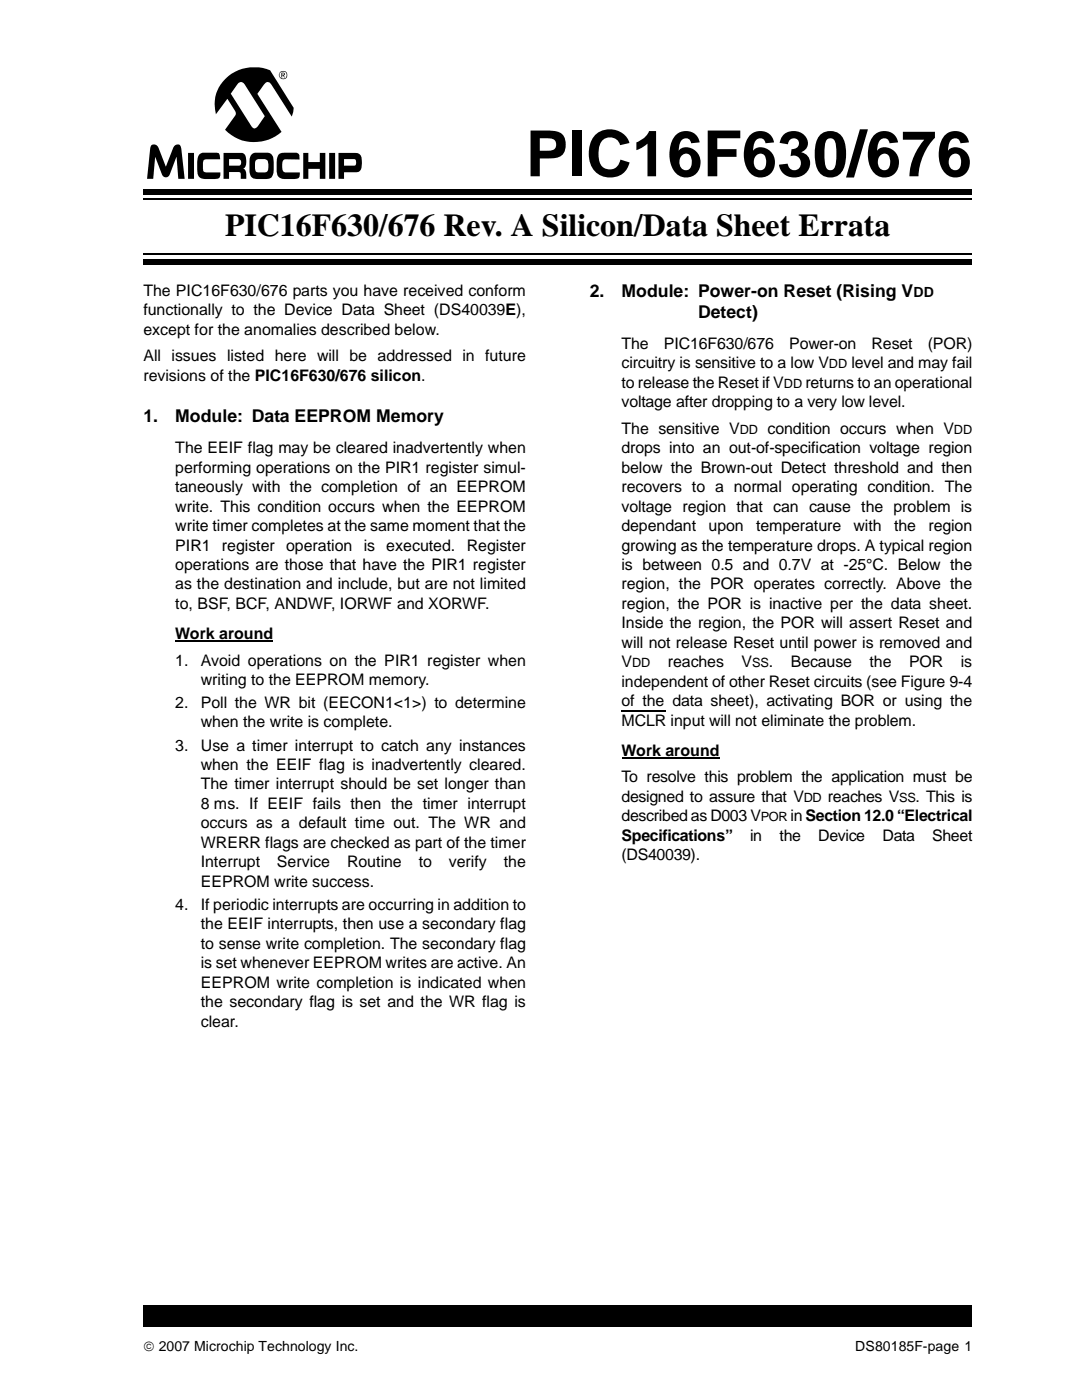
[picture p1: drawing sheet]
<svg xmlns="http://www.w3.org/2000/svg" width="216mm" height="279mm" viewBox="0 0 216 279" stroke-linecap="round" stroke-linejoin="round" font-family="sans-serif">
<defs><g id="words">
<text font-size="12.7" x="104.7" y="35.1">PIC16F630/676</text>
<text font-size="6.3" x="44.8" y="47.1">PIC16F630/676 Rev. A Silicon/Data Sheet Errata</text>
<g font-size="3.5">
<text x="117.5" y="59.1">2.</text>
<text x="123.8" y="59.1">Module: Power-on Reset (Rising V</text>
<text x="139.1" y="63.4">Detect)</text>
<text x="28.6" y="84.2">1.</text>
<text x="34.9" y="84.2">Module: Data EEPROM Memory</text>
</g>
<g font-size="3.2">
<text x="28.6" y="58.9">The PIC16F630/676 parts you have received conform</text>
<text x="28.6" y="62.8">functionally to the Device Data Sheet (DS40039E),</text>
<text x="28.6" y="66.7">except for the anomalies described below.</text>
<text x="28.6" y="72">All issues listed here will be addressed in future</text>
<text x="123.8" y="69.5">The</text>
<text x="132.2" y="69.5">PIC16F630/676</text>
<text x="157.2" y="69.5">Power-on</text>
<text x="173.6" y="69.5">Reset</text>
<text x="184.8" y="69.5">(POR)</text>
<text x="28.6" y="75.9">revisions of the PIC16F630/676 silicon.</text>
<text x="123.8" y="77.3">to release the Reset if V</text>
<text x="123.8" y="73.4">circuitry is sensitive to a low V</text>
<text x="160.4" y="77.3">returns to an operational</text>
<text x="169.6" y="73.4">level and may fail</text>
<text x="123.8" y="81.2">voltage after dropping to a very low level.</text>
<text x="123.8" y="86.4">The sensitive V</text>
<text x="152.9" y="86.4">condition occurs when V</text>
<text x="34.9" y="90.3">The EEIF flag may be cleared inadvertently when</text>
<text x="34.9" y="94.2">performing operations on the PIR1 register simul-</text>
<text x="123.8" y="90.3">drops into an out-of-specification voltage region</text>
<text x="123.8" y="94.2">below the Brown-out Detect threshold and then</text>
<text x="34.9" y="98.1">taneously with the completion of an EEPROM</text>
<text x="34.9" y="102">write. This condition occurs when the EEPROM</text>
<text x="123.8" y="98.1">recovers to a normal operating condition. The</text>
<text x="123.8" y="102">voltage region that can cause the problem is</text>
<text x="34.9" y="105.8">write timer completes at the same moment that the</text>
<text x="123.8" y="105.8">dependant</text>
<text x="141.1" y="105.8">upon</text>
<text x="150.6" y="105.8">temperature</text>
<text x="170.1" y="105.8">with</text>
<text x="178.1" y="105.8">the</text>
<text x="185" y="105.8">region</text>
<text x="34.9" y="109.7">PIR1 register</text>
<text x="34.9" y="113.6">operations are those that have the PIR1 register</text>
<text x="57" y="109.7">operation</text>
<text x="72.5" y="109.7">is executed.</text>
<text x="93" y="109.7">Register</text>
<text x="123.8" y="109.7">growing as the temperature drops. A typical region</text>
<text x="123.8" y="113.6">is between 0.5 and 0.7V at -25°C. Below the</text>
<text x="34.9" y="117.5">as the destination and include, but are not limited</text>
<text x="123.8" y="117.5">region, the POR operates correctly. Above the</text>
<text x="34.9" y="121.4">to, BSF, BCF, ANDWF, IORWF and XORWF.</text>
<text x="123.8" y="121.4">region, the POR is inactive per the data sheet.</text>
<text x="123.8" y="125.3">Inside the region, the POR will assert Reset and</text>
<text x="34.9" y="127.4">Work around</text>
<text x="123.8" y="129.1">will not release Reset until power is removed and</text>
<text x="34.9" y="132.7">1.</text>
<text x="40" y="132.7">Avoid operations on the PIR1 register when</text>
<text x="40" y="136.5">writing to the EEPROM memory.</text>
<text x="123.8" y="133">V</text>
<text x="123.8" y="136.9">independent of other Reset circuits (see Figure 9-4</text>
<text x="133.1" y="133">reaches</text>
<text x="147.7" y="133">V</text>
<text x="153.2" y="133">.</text>
<text x="157.5" y="133">Because</text>
<text x="173.2" y="133">the</text>
<text x="181.1" y="133">POR</text>
<text x="191.4" y="133">is</text>
<text x="34.9" y="141.1">2.</text>
<text x="40" y="141.1">Poll the WR bit (EECON1&lt;1&gt;) to determine</text>
<text x="123.8" y="140.8">of the data sheet), activating BOR or using the</text>
<text x="34.9" y="149.6">3.</text>
<text x="40" y="145">when the write is complete.</text>
<text x="40" y="149.6">Use a timer interrupt to catch any instances</text>
<text x="123.8" y="144.7">MCLR input will not eliminate the problem.</text>
<text x="40" y="153.5">when the EEIF flag is inadvertently cleared.</text>
<text x="123.8" y="156">To resolve this problem the application must be</text>
<text x="123.8" y="150.7">Work around</text>
<text x="40" y="157.4">The timer interrupt should be set longer than</text>
<text x="40" y="161.2">8 ms. If EEIF fails then the timer interrupt</text>
<text x="123.8" y="159.8">designed to assure that V</text>
<text x="164.9" y="159.8">reaches V</text>
<text x="182.4" y="159.8">. This is</text>
<text x="40" y="165.1">occurs as a default time out. The WR and</text>
<text x="123.8" y="163.7">described as D003 V</text>
<text x="123.8" y="167.6">Specifications”</text>
<text x="149.4" y="167.6">in</text>
<text x="155.3" y="167.6">the</text>
<text x="157.5" y="163.7">in Section 12.0 “Electrical</text>
<text x="163" y="167.6">Device</text>
<text x="175.8" y="167.6">Data</text>
<text x="185.7" y="167.6">Sheet</text>
<text x="40" y="169">WRERR flags are checked as part of the timer</text>
<text x="40" y="172.9">Interrupt</text>
<text x="55.2" y="172.9">Service</text>
<text x="69.1" y="172.9">Routine</text>
<text x="83.4" y="172.9">to</text>
<text x="89.4" y="172.9">verify</text>
<text x="100.4" y="172.9">the</text>
<text x="123.8" y="171.4">(DS40039).</text>
<text x="40" y="176.7">EEPROM write success.</text>
<text x="34.9" y="181.4">4.</text>
<text x="40" y="181.4">If periodic interrupts are occurring in addition to</text>
<text x="40" y="185.2">the EEIF interrupts, then use a secondary flag</text>
<text x="40" y="189.1">to sense write completion. The secondary flag</text>
<text x="40" y="193">is set whenever EEPROM writes are active. An</text>
<text x="40" y="196.8">EEPROM write completion is indicated when</text>
<text x="40" y="200.7">the secondary flag is set and the WR flag is</text>
<text x="40" y="204.6">clear.</text>
</g>
<g font-size="2.8">
<text x="182" y="59.1">DD</text>
<text x="28.6" y="269.2">© 2007 Microchip Technology Inc.</text>
<text x="170.4" y="269.2">DS80185F-page 1</text>
</g>
<g font-size="2.5">
<text x="156.2" y="77.3">DD</text>
<text x="165.1" y="73.4">DD</text>
<text x="147.4" y="86.4">DD</text>
<text x="190" y="86.4">DD</text>
<text x="125.9" y="133">DD</text>
<text x="149.8" y="133">SS</text>
<text x="160.1" y="159.8">DD</text>
<text x="179.1" y="159.8">SS</text>
<text x="151.6" y="163.7">POR</text>
</g>
</g></defs>
<g fill="#000">
<path d="M28.6 260.3h165.1v4.2h-165.1z"/>
<path d="M55.5 15a.85 .85 0 0 1 1.7 0 .85 .85 0 0 1-1.7 0zM67.4 30.5h3.4a1.15 1.15 0 0 1 1.3 1.3 2.36 2.36 0 0 1-.6 2.4l-3 .1v1.3h-1.1zM65.6 30.5h1.2v5.1h-1.2zM44.9 15.7a8.1 8.1 0 0 1 8.9-1.7l4.7 7.5-.4 1.7-4.4-6.7-.4-.2-.3 .2-1.7 2.2 4.8 7.6a8.2 8.2 0 0 1-11.3-.4l2.1-2.9a.86 .86 0 0 0-.1-1l-1.5-2.3-2.3 3.1a7 7 0 0 1 1.9-7.1zM60.4 30.5h1v1.8h2.3v-1.8h1.1v5.1h-1.1v-1.9h-2.3v1.9h-1zM55.5 30.9l.6-.4h3.1a.7 .7 0 0 1 .4 .8l.1 .5h-3.1a2.16 2.16 0 0 0 0 2.5l3.1 .1a.96 .96 0 0 1-1.1 1.3h-1.9a1.39 1.39 0 0 1-1.6-1.5 5.4 5.4 0 0 1 .4-3.3zM50.2 30.7l.7-.3h2.5a1.5 1.5 0 0 1 1.1 1.9 4.1 4.1 0 0 1-.4 3 3.7 3.7 0 0 1-2.8 .4 1.38 1.38 0 0 1-1.6-1.5v-2.6zM44.5 30.5h3.8a2.04 2.04 0 0 1 .4 2.9l-.2 .2a1.11 1.11 0 0 1 .6 1.2v.8h-1.1v-.9l-.2-.4h-2.2v1.3h-1.1zM39.7 30.8l.6-.4h2.8a.62 .62 0 0 1 .7 .9l.1 .5h-2.8l-.5 .1a2.95 2.95 0 0 0-.1 1.9v.3l.6 .3h2.8l-.1 .8a.79 .79 0 0 1-1 .5h-1.9a1.48 1.48 0 0 1-1.6-1.9l.1-2.3zM37.5 30.5h1.1v5.1h-1.1zM30.1 29a.94 .94 0 0 1 1.5 .5l1.4 3.7 1.5-3.7a.81 .81 0 0 1 .9-.7 .81 .81 0 0 1 .7 .8l.7 6h-1.3l-.3-4.3-1.4 3.5a.81 .81 0 0 1-.8 .5 .81 .81 0 0 1-.7-.5l-1.4-3.5-.4 4.3h-1.2l.6-6.1zM55.7 15a.71 .71 0 0 0 1.4 0 .71 .71 0 0 0-1.4 0zM68.5 31.7v1.3h2.1a.75 .75 0 0 0-.1-1.3zM47.5 16.6l-1.5 2.1 4 6.3a.71 .71 0 0 0 .6 .6 .71 .71 0 0 0 .7-.4l1.4-2-4.1-6.6-.6-.3zM51 32l-.2 .5v1.3a.55 .55 0 0 0 .6 .6l1.7-.1a2.42 2.42 0 0 0 .2-2.3l-.6-.3h-1.2zM45.6 31.7v1.3h2a.69 .69 0 0 0 .4-.7 .69 .69 0 0 0-.5-.6zM56 14.5l.7 .1 .1 .2-.3 .2 .3 .5-.5-.5h-.1v.5h-.2zM56.2 14.6v.3h.4v-.3z"/>
</g>
<path d="M34.9 127.7h19.5M123.8 151h19.5" fill="none" stroke="#000" stroke-width=".34"/>
<path d="M123.8 141.7h9" fill="none" stroke="#000" stroke-width=".21"/>
<path d="M28.6 37.4h165.1v5.4h-165.1z" fill="#fff"/>
<path d="M28.6 39.7h165.1" fill="none" stroke="#000" stroke-width=".34"/>
<path d="M28.6 37.8h165.1v1.1h-165.1z" fill="#000"/>
<path d="M28.6 49.2h165.1v5.6h-165.1z" fill="#fff"/>
<path d="M28.6 50.7h165.1" fill="none" stroke="#000" stroke-width=".34"/>
<path d="M28.6 51.6h165.1v1.1h-165.1z" fill="#000"/>
<use href="#words"/>
</svg>
